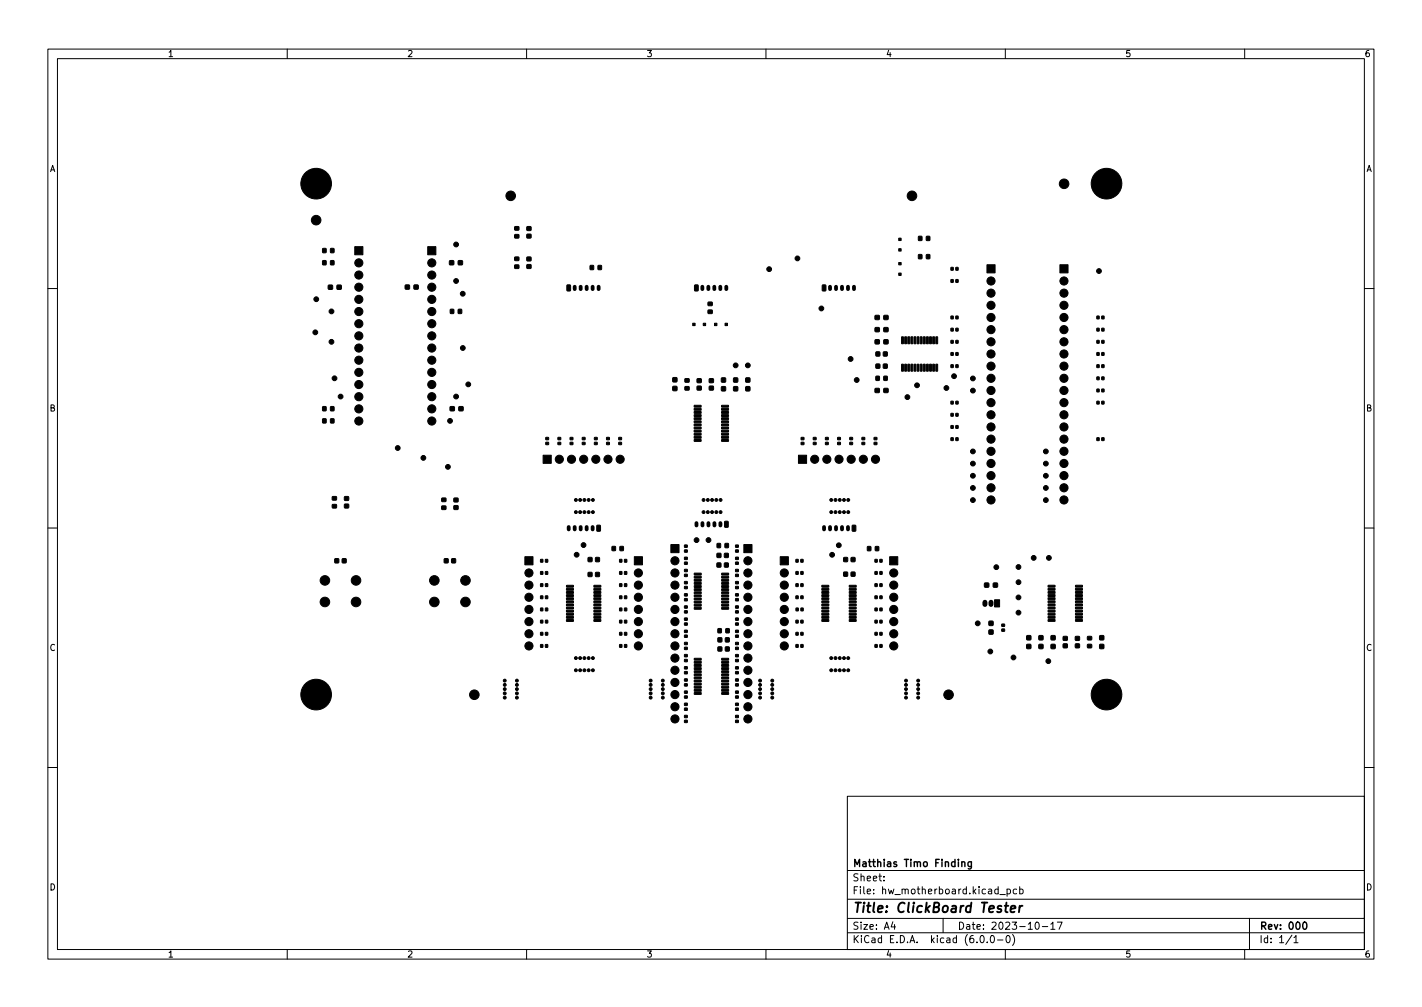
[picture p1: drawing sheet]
<svg xmlns="http://www.w3.org/2000/svg" width="297mm" height="210mm" viewBox="0 0 297 210" stroke-linecap="round" stroke-linejoin="round" font-family="sans-serif">
<defs><g id="words">
<text font-size="2.8" x="178" y="190.6">Title: ClickBoard Tester</text>
<g font-size="2.1">
<text x="178" y="184">Sheet:</text>
<text x="178" y="181">Matthias Timo Finding</text>
<text x="178" y="186.7">File: hw_motherboard.kicad_pcb</text>
<text x="178" y="196.9">KiCad E.D.A. kicad (6.0.0-0)</text>
<text x="178" y="194.1">Size: A4</text>
<text x="200" y="194.1">Date: 2023-10-17</text>
<text x="263" y="194.1">Rev: 000</text>
<text x="263" y="196.9">Id: 1/1</text>
</g>
<g font-size="1.8">
<text x="35" y="11.9">1</text>
<text x="85" y="11.9">2</text>
<text x="135" y="11.9">3</text>
<text x="185" y="11.9">4</text>
<text x="235" y="11.9">5</text>
<text x="285" y="11.9">6</text>
<text x="10.3" y="35.9">A</text>
<text x="285.3" y="35.9">A</text>
<text x="10.3" y="85.9">B</text>
<text x="285.3" y="85.9">B</text>
<text x="10.3" y="135.9">C</text>
<text x="285.3" y="135.9">C</text>
<text x="10.3" y="185.9">D</text>
<text x="285.3" y="185.9">D</text>
<text x="35" y="199.9">1</text>
<text x="85" y="199.9">2</text>
<text x="135" y="199.9">3</text>
<text x="185" y="199.9">4</text>
<text x="235" y="199.9">5</text>
<text x="285" y="199.9">6</text>
</g>
</g></defs>
<g fill="none" stroke="#000" stroke-width=".21">
<path d="M10 10.2h277v190.1h-277zM12 12.2h273v186.1h-273zM60 10.2v2M110 10.2v2M160 10.2v2M210 10.2v2M260 10.2v2M10 60.2h2M285 60.2h2M10 110.2h2M285 110.2h2M10 160.2h2"/>
<path d="M177 166.3h108v32h-108zM285 160.2h2M60 198.3v2M110 198.3v2M160 198.3v2M177 194.8h108M177 191.8h108M177 187.8h108M177 181.8h108M184.6 183.8v.1M184.6 183v.1M186.5 192.5l-.4 1h1"/>
<path d="M186.9 193v1M197 191.8v3M204.9 195.4l.2-.1a.8 .8 0 0 1 .5 .8 .8 .8 0 0 1-.5 .7 1 1 0 0 1-.2-1.4zM206.2 196.7v.1M207 195.5l.2-.2a.8 .8 0 0 1 .5 .8 .8 .8 0 0 1-.5 .7l-.2-.1-.1-.4zM208.4 196.3h1.1M208.9 186.8h1.1M210 198.3v2M210.4 195.4l.1-.1a.8 .8 0 0 1 .5 .8 .8 .8 0 0 1-.5 .7 1 1 0 0 1-.1-1.4zM210.4 185.7l.4-.1 .3 .3-.2 .7h-.5M210.4 185.6v1.5M211.5 195.1a1.72 1.72 0 0 1 0 2.3"/>
<path d="M212.4 185.7l-.5-.1-.3 .3 .2 .7h.6M213 185.7l.4-.1 .3 .3-.1 .7h-.6M213 185.1v1.5M216.4 192.7l.2-.2a.8 .8 0 0 1 .5 .8 .8 .8 0 0 1-.5 .7l-.2-.1-.2-.4zM217.7 193.5h1.2M219.5 193l.4-.5v1.5M219.5 194h.9M220.9 192.5h1l-.7 1.5M260 198.3v2M261 191.8v6.5M269.9 195.3l-1.3 1.9M270.3 195.8l.4-.5v1.5"/>
<path d="M270.3 196.8h.8"/>
</g>
<path d="M200.9 179.9v1M202.9 179.9v1.2l-.3 .3h-.3M200.9 180.1l.2-.2 .4 .1 .1 .9M202.9 180l-.4-.1-.3 .3 .1 .7h.6M272.3 192.6l.2-.1a.8 .8 0 0 1 .5 .8 .8 .8 0 0 1-.5 .7 1 1 0 0 1-.2-1.4z" fill="none" stroke="#000" stroke-width=".3"/>
<path d="M209.9 189.1h.7M211.1 189.8l1-.2-.1-.4h-.7l-.2 1 .2 .3 .6-.1M213 189.1l-.2 1.4M213.6 189.1l-.4 .1-.2 .3" fill="none" stroke="#000" stroke-width=".4"/>
<g fill="#000" stroke="#000" stroke-width=".21">
<path d="M67.4 54.4h.7v.9h-.7zM67.4 51.9h.7v.8h-.7zM69.1 54.4h.6v.9h-.6zM69.1 51.9h.6v.8h-.6zM74.1 51.5h1.7v1.7h-1.7zM89.3 51.5h1.7v1.7h-1.7zM93.9 54.5h.9v.8h-.9zM95.7 54.5h.9v.8h-.9zM107.5 49h.9v.7h-.9zM107.5 47.3h.9v.7h-.9zM107.5 55.3h.9v.7h-.9zM107.5 53.7h.9v.7h-.9z"/>
<path d="M110.1 48.9h.8v.8h-.8zM110.1 47.3h.8v.8h-.8zM110.1 55.3h.8v.7h-.8zM110.1 53.7h.8v.7h-.8zM118.5 59.5h.5l.2 .1v1l-.1 .2-.7-.2zM123.3 55.4h.7v.9h-.7zM124.9 55.4h.7v.9h-.7zM145.1 59.5h.6l.1 .1 .1 1-.2 .2-.6-.2zM171.8 59.5h.5l.2 .1v1l-.1 .2-.6-.2zM187.7 51.9h.5v.5h-.5zM187.7 49.7h.5v.5h-.5zM187.7 57h.5v.5h-.5z"/>
<path d="M187.7 54.8h.5v.5h-.5zM191.9 53.2h.7v.8h-.7zM191.9 49.4h.7v.8h-.7zM193.5 53.2h.7v.8h-.7zM193.5 49.4h.7v.8h-.7zM198.6 55.8h.5v.6h-.5zM198.6 58.4h.5v.5h-.5zM199.7 55.8h.4v.6h-.4zM199.7 58.4h.4v.5h-.4zM206.2 55.3h1.7v1.7h-1.7zM221.4 55.3h1.7v1.7h-1.7zM68.6 59.6h.8v.8h-.8z"/>
<path d="M70.4 59.6h.9v.8h-.9zM84.7 59.5h.8v.8h-.8zM86.5 59.5h.8v.8h-.8zM94.1 64.6h.7v.8h-.7zM95.7 64.6h.7v.8h-.7zM140.6 78.9h.8v.8h-.8zM143.1 79.1h.8v.7h-.8zM144.7 67.5h.5v.5h-.5zM145.6 79.1h.9v.8h-.9zM146.9 67.5h.5v.5h-.5zM147.9 64.8h.9v.6h-.9zM147.9 63.1h.9v.7h-.9z"/>
<path d="M148.2 79.1h.8v.8h-.8zM149.3 67.5h.5v.5h-.5zM150.7 78.9h.8v.9h-.8zM151.5 67.5h.5v.5h-.5zM153.3 78.9h.8v.9h-.8zM155.8 78.9h.8v.9h-.8zM182.8 65.9h.9v.8h-.9zM182.8 71h.9v.8h-.9zM182.8 68.4h.9v.8h-.9zM183 78.6h.7v.8h-.7zM183 76h.8v.9h-.8zM183 73.5h.8v.8h-.8z"/>
<path d="M184.6 65.9h.9v.8h-.9zM184.6 71h.9v.8h-.9zM184.6 68.4h.9v.8h-.9zM184.6 78.6h.7v.8h-.7zM184.5 76h.8v.9h-.8zM184.5 73.5h.8v.8h-.8zM188.4 76.1h.3v1.4h-.4zM188.4 70.3l.3 .1v1.4l-.4-.1zM189 76.1h.4l-.1 1.4h-.3zM189 70.3l.4 .1-.1 1.4-.3-.1zM189.7 76.1h.3v1.4h-.4zM189.7 70.3l.3 .1v1.4l-.4-.1z"/>
<path d="M190.3 76.1h.4l-.1 1.4h-.3zM190.3 70.3l.4 .1-.1 1.4-.3-.1zM191 76.1h.3v1.4h-.4zM191 70.3l.3 .1v1.4l-.4-.1zM191.6 76.1h.4l-.1 1.4h-.3zM191.6 70.3l.4 .1-.1 1.4-.3-.1zM192.3 76.1h.3v1.4h-.4zM192.3 70.3l.3 .1v1.4l-.4-.1zM192.9 76.1h.4l-.1 1.4h-.3zM192.9 70.3l.4 .1-.1 1.4-.3-.1zM193.6 76.1h.3v1.4h-.4zM193.6 70.3l.3 .1v1.4l-.4-.1z"/>
<path d="M194.2 76.1h.4l-.1 1.4h-.3zM194.2 70.3l.4 .1-.1 1.4-.3-.1zM194.9 76.1h.3v1.4h-.4zM194.9 70.3l.3 .1v1.4l-.4-.1zM195.5 76.1h.4l-.1 1.4h-.3zM195.5 70.3l.4 .1-.1 1.4-.3-.1zM198.6 68.5h.5v.6h-.5zM198.6 73.6h.5v.6h-.5zM198.6 71.1h.5v.5h-.5zM198.6 66h.5v.6h-.5zM198.6 76.2h.5v.5h-.5zM199.7 68.5h.4v.6h-.4z"/>
<path d="M199.7 73.6h.4v.6h-.4zM199.7 71.1h.4v.5h-.4zM199.7 66h.4v.6h-.4zM199.7 76.2h.4v.5h-.4zM229.1 68.5h.5v.6h-.5zM229.1 76.2h.5v.5h-.5zM229.1 73.6h.5v.6h-.5zM229.1 66h.5v.6h-.5zM229.1 71.1h.5v.5h-.5zM229.1 78.7h.5v.6h-.5zM230.1 68.5h.5v.6h-.5zM230.1 76.2h.5v.5h-.5z"/>
<path d="M230.1 73.6h.5v.6h-.5zM230.1 66h.5v.6h-.5zM230.1 71.1h.5v.5h-.5zM230.1 78.7h.5v.6h-.5zM67.4 84.9h.7v.9h-.7zM67.4 87.5h.7v.8h-.7zM69.1 84.9h.6v.9h-.6zM69.1 87.5h.6v.8h-.6zM94 84.9h.9v.8h-.9zM95.9 84.9h.8v.8h-.8zM114 91.3h.6v.5h-.6zM114 92.4h.6v.4h-.6z"/>
<path d="M113.5 95h1.6v1.7h-1.6zM116.6 91.3h.5v.5h-.5zM116.6 92.4h.5v.4h-.5zM119.1 91.3h.6v.5h-.6zM119.1 92.4h.6v.4h-.6zM121.6 91.3h.6v.5h-.6zM121.6 92.4h.6v.4h-.6zM124.2 91.3h.5v.5h-.5zM124.2 92.4h.5v.4h-.5zM126.7 91.3h.6v.5h-.6zM126.7 92.4h.6v.4h-.6zM129.3 91.3h.5v.5h-.5z"/>
<path d="M129.3 92.4h.5v.4h-.5zM140.6 80.7h.8v.8h-.8zM143.1 80.7h.8v.7h-.8zM145 84.6h1.4l.1 .4h-1.4zM145 85.3h1.4l.1 .3-1.4 .1zM145 85.9h1.4l.1 .4h-1.4zM145 86.6h1.4l.1 .3-1.4 .1zM145 87.2h1.4l.1 .4h-1.4zM145 87.9h1.4l.1 .3-1.4 .1zM145 88.5h1.4l.1 .4h-1.4zM145 89.2h1.4l.1 .3-1.4 .1zM145 89.8h1.4l.1 .4h-1.4z"/>
<path d="M145 90.5h1.4l.1 .3-1.4 .1zM145 91.1h1.4l.1 .4h-1.4zM145 91.8h1.4l.1 .3-1.4 .1zM145.6 80.6h.9v.8h-.9zM148.2 80.6h.8v.8h-.8zM150.7 91.8h1.4l.1 .3-1.4 .1zM150.7 91.1h1.4l.1 .4h-1.4zM150.7 90.5h1.4l.1 .3-1.4 .1zM150.7 89.8h1.4l.1 .4h-1.4zM150.7 89.2h1.4l.1 .3-1.4 .1zM150.7 88.5h1.4l.1 .4h-1.4zM150.7 87.9h1.4l.1 .3-1.4 .1z"/>
<path d="M150.7 87.2h1.4l.1 .4h-1.4zM150.7 86.6h1.4l.1 .3-1.4 .1zM150.7 85.9h1.4l.1 .4h-1.4zM150.7 85.3h1.4l.1 .3-1.4 .1zM150.7 84.6h1.4l.1 .4h-1.4zM150.7 80.8h.8v.8h-.8zM153.3 80.8h.8v.8h-.8zM155.8 80.8h.8v.8h-.8zM167.4 91.3h.5v.5h-.5zM167.4 92.4h.5v.4h-.5zM166.8 95h1.7v1.7h-1.7zM169.9 91.3h.6v.5h-.6z"/>
<path d="M169.9 92.4h.6v.4h-.6zM172.4 91.3h.6v.5h-.6zM172.4 92.4h.6v.4h-.6zM175 91.3h.5v.5h-.5zM175 92.4h.5v.4h-.5zM177.5 91.3h.6v.5h-.6zM177.5 92.4h.6v.4h-.6zM180.1 91.3h.5v.5h-.5zM180.1 92.4h.5v.4h-.5zM182.8 81.1h.9v.8h-.9zM182.6 91.3h.6v.5h-.6zM182.6 92.4h.6v.4h-.6z"/>
<path d="M184.6 81.1h.9v.8h-.9zM198.6 88.9h.5v.5h-.5zM198.6 91.4h.5v.6h-.5zM198.6 83.8h.5v.5h-.5zM198.6 86.3h.5v.6h-.5zM199.7 88.9h.4v.5h-.4zM199.7 91.4h.4v.6h-.4zM199.7 83.8h.4v.5h-.4zM199.7 86.3h.4v.6h-.4zM229.1 83.8h.5v.5h-.5zM229.1 91.4h.5v.6h-.5zM229.1 81.2h.5v.6h-.5z"/>
<path d="M230.1 83.8h.5v.5h-.5zM230.1 91.4h.5v.6h-.5zM230.1 81.2h.5v.6h-.5zM69.4 105.4h.9v.6h-.9zM69.4 103.7h.9v.7h-.9zM70 116.7h.7v.8h-.7zM71.5 116.7h.8v.8h-.8zM72 105.3h.8v.7h-.8zM72 103.7h.8v.8h-.8zM92.3 105.7h.8v.7h-.8zM92.3 104h.8v.7h-.8zM92.8 116.7h.8v.8h-.8z"/>
<path d="M94.4 116.7h.7v.8h-.7zM94.8 105.6h.9v.7h-.9zM94.8 104h.9v.8h-.9zM109.6 116.2h1.7v1.7h-1.7zM112.9 116.8h.5v.6h-.5zM112.9 119.3h.5v.6h-.5zM113.9 116.8h.5v.6h-.5zM113.9 119.3h.5v.6h-.5zM122.9 116.4h.7v.8h-.7zM124.4 116.4h.8v.8h-.8zM124.7 109.7l.5-.1 .2 .2v.9l-.1 .2-.6-.1zM127.9 114.1h.6v.8h-.6z"/>
<path d="M129.4 119.3h.5v.6h-.5zM129.4 116.8h.5v.6h-.5zM129.5 114.1h.7v.8h-.7zM130.5 119.3h.4v.6h-.4zM130.5 116.8h.4v.6h-.4zM132.5 116.2h1.7v1.7h-1.7zM140.1 113.7h1.7v1.7h-1.7zM143 118.9h.6v.4h-.6zM143 117.4h.6v.4h-.6zM143 116.3h.6v.5h-.6zM143 114.8h.6v.5h-.6zM143 113.8h.6v.5h-.6z"/>
<path d="M145 119.7h1.4l.1 .3-1.4 .1zM149.8 113.5h.7v.8h-.7zM149.8 117.6h.8v.8h-.8zM149.8 115.6h.8v.8h-.8zM150.8 119.7h1.3l.1 .3-1.4 .1zM151.5 113.5h.6v.8h-.6zM151.4 108.9l.5-.1 .2 .1v1l-.1 .2-.6-.1zM151.3 117.6h.8v.8h-.8zM151.3 115.6h.8v.8h-.8zM153.7 114.8h.5v.5h-.5zM153.7 113.8h.5v.5h-.5zM153.7 118.9h.5v.4h-.5z"/>
<path d="M153.7 117.4h.5v.4h-.5zM153.7 116.3h.5v.5h-.5zM155.4 113.7h1.7v1.7h-1.7zM163 116.2h1.7v1.7h-1.7zM166.3 116.8h.4v.6h-.4zM166.3 119.3h.4v.6h-.4zM167.3 116.8h.4v.6h-.4zM167.3 119.3h.4v.6h-.4zM176.3 116.4h.7v.8h-.7zM177.8 116.4h.8v.8h-.8zM178 109.7l.6-.1 .2 .2v.9l-.1 .2-.7-.1zM181.2 114.1h.7v.9h-.7z"/>
<path d="M182.8 119.3h.4v.6h-.4zM182.8 116.8h.4v.6h-.4zM182.9 114.1h.6v.9h-.6zM183.8 119.3h.5v.6h-.5zM183.8 116.8h.5v.6h-.5zM185.8 116.2h1.7v1.7h-1.7zM112.9 127h.5v.5h-.5zM112.9 129.5h.5v.6h-.5zM112.9 132h.5v.6h-.5zM112.9 134.6h.5v.5h-.5zM112.9 124.4h.5v.6h-.5zM112.9 121.9h.5v.5h-.5z"/>
<path d="M113.9 127h.5v.5h-.5zM113.9 129.5h.5v.6h-.5zM113.9 132h.5v.6h-.5zM113.9 134.6h.5v.5h-.5zM113.9 124.4h.5v.6h-.5zM113.9 121.9h.5v.5h-.5zM118.3 122.2h1.4l.1 .3-1.4 .1zM118.3 122.9h1.4l.1 .3h-1.4zM118.3 123.5h1.4l.1 .3-1.4 .1zM118.3 124.2h1.4l.1 .3h-1.4zM118.3 124.8h1.4l.1 .3-1.4 .1zM118.3 125.5h1.4l.1 .3h-1.4z"/>
<path d="M118.3 126.1h1.4l.1 .3-1.4 .1zM118.3 126.8h1.4l.1 .3h-1.4zM118.3 127.4h1.4l.1 .3-1.4 .1zM118.3 128.1h1.4l.1 .3h-1.4zM118.3 128.7h1.4l.1 .3-1.4 .1zM118.3 129.4h1.4l.1 .3h-1.4zM122.9 119.5h.7v.9h-.7zM124.1 129.4h1.4v.3h-1.4zM124.1 128.7h1.4v.3l-1.4 .1zM124.1 128.1h1.4v.3h-1.4zM124.1 127.4h1.4v.3l-1.4 .1zM124.1 126.8h1.4v.3h-1.4z"/>
<path d="M124.1 126.1h1.4v.3l-1.4 .1zM124.1 125.5h1.4v.3h-1.4zM124.1 124.8h1.4v.3l-1.4 .1zM124.1 124.2h1.4v.3h-1.4zM124.1 123.5h1.4v.3l-1.4 .1zM124.1 122.9h1.4v.3h-1.4zM124.1 122.2h1.4v.3l-1.4 .1zM124.4 119.5h.8v.9h-.8zM129.4 132h.5v.6h-.5zM129.4 129.5h.5v.6h-.5zM129.4 121.9h.5v.5h-.5zM129.4 127h.5v.5h-.5z"/>
<path d="M129.4 124.4h.5v.6h-.5zM129.4 134.6h.5v.5h-.5zM130.5 132h.4v.6h-.4zM130.5 129.5h.4v.6h-.4zM130.5 121.9h.4v.5h-.4zM130.5 127h.4v.5h-.4zM130.5 124.4h.4v.6h-.4zM130.5 134.6h.4v.5h-.4zM143 119.9h.6v.5h-.6zM143 122.4h.6v.5h-.6zM143 121.4h.6v.5h-.6zM143 139.2h.6v.5h-.6z"/>
<path d="M143 131.6h.6v.4h-.6zM143 132.6h.6v.5h-.6zM143 126.5h.6v.5h-.6zM143 127.5h.6v.5h-.6zM143 124h.6v.4h-.6zM143 125h.6v.4h-.6zM143 129h.6v.5h-.6zM143 130.1h.6v.4h-.6zM143 134.1h.6v.5h-.6zM143 135.1h.6v.5h-.6zM143 136.7h.6v.4h-.6zM143 137.7h.6v.4h-.6z"/>
<path d="M145 137.5h1.4l.1 .3h-1.4zM145 138.1h1.4l.1 .3-1.4 .1zM145 138.8h1.4l.1 .3h-1.4zM145 139.4h1.4l.1 .3-1.4 .1zM145 120.3h1.4l.1 .4h-1.4zM145 121h1.4l.1 .3-1.4 .1zM145 121.6h1.4l.1 .4h-1.4zM145 122.3h1.4l.1 .3-1.4 .1zM145 122.9h1.4l.1 .4h-1.4zM145 123.6h1.4l.1 .3-1.4 .1zM145 124.2h1.4l.1 .4h-1.4zM145 124.9h1.4l.1 .3-1.4 .1z"/>
<path d="M145 125.5h1.4l.1 .4h-1.4zM145 126.2h1.4l.1 .3-1.4 .1zM145 126.8h1.4l.1 .4h-1.4zM150 131.3h.7v.8h-.7zM150.8 139.4h1.3l.1 .3-1.4 .1zM150.8 138.8h1.3l.1 .3h-1.4zM150.8 138.1h1.3l.1 .3-1.4 .1zM150.8 137.5h1.3l.1 .3h-1.4zM150.8 126.8h1.3l.1 .4h-1.4zM150.8 126.2h1.3l.1 .3-1.4 .1zM150.8 125.5h1.3l.1 .4h-1.4zM150.8 124.9h1.3l.1 .3-1.4 .1z"/>
<path d="M150.8 124.2h1.3l.1 .4h-1.4zM150.8 123.6h1.3l.1 .3-1.4 .1zM150.8 122.9h1.3l.1 .4h-1.4zM150.8 122.3h1.3l.1 .3-1.4 .1zM150.8 121.6h1.3l.1 .4h-1.4zM150.8 121h1.3l.1 .3-1.4 .1zM150.8 120.3h1.3l.1 .4h-1.4zM150 135.1h.8v.8h-.8zM150 133.2h.8v.8h-.8zM151.6 131.3h.7v.8h-.7zM151.5 135.1h.8v.8h-.8zM151.5 133.2h.8v.8h-.8z"/>
<path d="M153.7 127.5h.5v.5h-.5zM153.7 126.5h.5v.5h-.5zM153.7 130.1h.5v.4h-.5zM153.7 129h.5v.5h-.5zM153.7 119.9h.5v.5h-.5zM153.7 135.1h.5v.5h-.5zM153.7 134.1h.5v.5h-.5zM153.7 139.2h.5v.5h-.5zM153.7 132.6h.5v.5h-.5zM153.7 131.6h.5v.4h-.5zM153.7 137.7h.5v.4h-.5zM153.7 136.7h.5v.4h-.5z"/>
<path d="M153.7 122.4h.5v.5h-.5zM153.7 121.4h.5v.5h-.5zM153.7 125h.5v.4h-.5zM153.7 124h.5v.4h-.5zM166.3 121.9h.4v.5h-.4zM166.3 129.5h.4v.6h-.4zM166.3 132h.4v.6h-.4zM166.3 124.4h.4v.6h-.4zM166.3 134.6h.4v.5h-.4zM166.3 127h.5v.5h-.5zM167.3 121.9h.4v.5h-.4zM167.3 129.5h.4v.6h-.4z"/>
<path d="M167.3 132h.4v.6h-.4zM167.3 124.4h.4v.6h-.4zM167.3 134.6h.4v.5h-.4zM167.3 127h.5v.5h-.5zM171.7 122.2h1.4v.3l-1.4 .1zM171.7 122.9h1.4v.3h-1.4zM171.7 123.5h1.4v.3l-1.4 .1zM171.7 124.2h1.4v.3h-1.4zM171.7 124.8h1.4v.3l-1.4 .1zM171.7 125.5h1.4v.3h-1.4zM171.7 126.1h1.4v.3l-1.4 .1zM171.7 126.8h1.4v.3h-1.4z"/>
<path d="M171.7 127.4h1.4v.3l-1.4 .1zM171.7 128.1h1.4v.3h-1.4zM171.7 128.7h1.4v.3l-1.4 .1zM171.7 129.4h1.4v.3h-1.4zM176.3 119.5h.7v.8h-.7zM177.4 129.4h1.4l.1 .3h-1.5zM177.4 128.7h1.4l.1 .3-1.5 .1zM177.4 128.1h1.4l.1 .3h-1.5zM177.4 127.4h1.4l.1 .3-1.5 .1zM177.4 126.8h1.4l.1 .3h-1.5zM177.4 126.1h1.4l.1 .3-1.5 .1zM177.4 125.5h1.4l.1 .3h-1.5z"/>
<path d="M177.4 124.8h1.4l.1 .3-1.5 .1zM177.4 124.2h1.4l.1 .3h-1.5zM177.4 123.5h1.4l.1 .3-1.5 .1zM177.4 122.9h1.4l.1 .3h-1.5zM177.4 122.2h1.4l.1 .3-1.5 .1zM177.8 119.5h.8v.8h-.8zM182.8 134.6h.4v.5h-.4zM182.8 132h.4v.6h-.4zM182.8 121.9h.4v.5h-.4zM182.8 129.5h.4v.6h-.4zM182.8 127h.4v.5h-.4zM182.8 124.4h.4v.6h-.4z"/>
<path d="M183.8 134.6h.5v.5h-.5zM183.8 132h.5v.6h-.5zM183.8 121.9h.5v.5h-.5zM183.8 129.5h.5v.6h-.5zM183.8 127h.5v.5h-.5zM183.8 124.4h.5v.6h-.5zM205.7 121.8h.8v.8h-.8zM206.6 129.7h.8v.9h-.8zM206.6 131.6h.8v.8h-.8zM207.5 121.8h.8v.8h-.8zM207.8 125.2h1v1.5h-1zM209.3 131.3h.5v.5h-.5z"/>
<path d="M209.3 130.3h.5v.5h-.5zM214.5 132.7h.8v.9h-.8zM214.5 134.6h.8v.8h-.8zM217 132.7h.8v.9h-.8zM217 134.6h.8v.8h-.8zM219.6 134.6h.8v.8h-.8zM219.6 132.7h.8v.9h-.8zM218.9 122.2h1.4l.1 .3-1.4 .1zM218.9 122.9h1.4l.1 .3h-1.4zM218.9 123.5h1.4l.1 .3-1.4 .1zM218.9 124.2h1.4l.1 .3h-1.4zM218.9 124.8h1.4l.1 .3-1.4 .1z"/>
<path d="M218.9 125.5h1.4l.1 .3h-1.4zM218.9 126.1h1.4l.1 .3-1.4 .1zM218.9 126.8h1.4l.1 .3h-1.4zM218.9 127.4h1.4l.1 .3-1.4 .1zM218.9 128.1h1.4l.1 .3h-1.4zM218.9 128.7h1.4l.1 .3-1.4 .1zM218.9 129.4h1.4l.1 .3h-1.4zM222.1 132.9h.8v.8h-.8zM222.1 134.5h.8v.7h-.8zM224.7 132.9h.8v.8h-.8zM224.7 134.5h.8v.7h-.8zM224.7 129.4h1.4v.3h-1.4z"/>
<path d="M224.7 128.7h1.4v.3l-1.4 .1zM224.7 128.1h1.4v.3h-1.4zM224.7 127.4h1.4v.3l-1.4 .1zM224.7 126.8h1.4v.3h-1.4zM224.7 126.1h1.4v.3l-1.4 .1zM224.7 125.5h1.4v.3h-1.4zM224.7 124.8h1.4v.3l-1.4 .1zM224.7 124.2h1.4v.3h-1.4zM224.7 123.5h1.4v.3l-1.4 .1zM224.7 122.9h1.4v.3h-1.4zM224.7 122.2h1.4v.3l-1.4 .1zM227.2 134.6h.8v.6h-.8z"/>
<path d="M227.2 132.9h.8v.7h-.8zM229.7 132.7h.8v.9h-.8zM229.7 134.6h.8v.8h-.8zM143 144.3h.6v.4h-.6zM143 145.3h.6v.5h-.6zM143 149.4h.6v.4h-.6zM143 150.4h.6v.4h-.6zM143 140.2h.6v.5h-.6zM143 141.7h.6v.5h-.6zM143 142.8h.6v.4h-.6zM143 146.8h.6v.5h-.6zM143 147.8h.6v.5h-.6z"/>
<path d="M145 140.1h1.4l.1 .3h-1.4zM145 140.7h1.4l.1 .3-1.4 .1zM145 141.4h1.4l.1 .3h-1.4zM145 142h1.4l.1 .3-1.4 .1zM145 142.7h1.4l.1 .3h-1.4zM145 143.3h1.4l.1 .3-1.4 .1zM145 144h1.4l.1 .3h-1.4zM145 144.6h1.4l.1 .3-1.4 .1zM150.8 144.6h1.3l.1 .3-1.4 .1zM150.8 144h1.3l.1 .3h-1.4zM150.8 143.3h1.3l.1 .3-1.4 .1zM150.8 142.7h1.3l.1 .3h-1.4z"/>
<path d="M150.8 142h1.3l.1 .3-1.4 .1zM150.8 141.4h1.3l.1 .3h-1.4zM150.8 140.7h1.3l.1 .3-1.4 .1zM150.8 140.1h1.3l.1 .3h-1.4zM153.7 142.8h.5v.4h-.5zM153.7 141.7h.5v.5h-.5zM153.7 145.3h.5v.5h-.5zM153.7 144.3h.5v.4h-.5zM153.7 147.8h.5v.5h-.5zM153.7 146.8h.5v.5h-.5zM153.7 140.2h.5v.5h-.5zM153.7 150.4h.5v.4h-.5z"/>
<path d="M153.7 149.4h.5v.4h-.5z"/>
<circle cx="63.6" cy="38.3" r=".4"/>
<circle cx="64.3" cy="36.7" r=".4"/>
<circle cx="66" cy="35.9" r=".4"/>
<circle cx="66" cy="38.3" r="3.2"/>
<circle cx="67.7" cy="36.7" r=".4"/>
<circle cx="68.4" cy="38.3" r=".4"/>
<circle cx="222.3" cy="38.4" r="1"/>
<circle cx="228.7" cy="38.3" r=".4"/>
<circle cx="229.4" cy="36.7" r=".4"/>
<circle cx="231.1" cy="35.9" r=".4"/>
<circle cx="231.1" cy="38.3" r="3.2"/>
<circle cx="232.8" cy="36.7" r=".4"/>
<circle cx="233.5" cy="38.3" r=".4"/>
<circle cx="64.3" cy="40" r=".4"/>
<circle cx="66" cy="46" r="1"/>
<circle cx="66" cy="40.7" r=".4"/>
<circle cx="67.7" cy="40" r=".4"/>
<circle cx="75" cy="60" r=".85"/>
<circle cx="75" cy="57.4" r=".85"/>
<circle cx="75" cy="54.9" r=".85"/>
<circle cx="90.2" cy="54.9" r=".85"/>
<circle cx="90.2" cy="60" r=".85"/>
<circle cx="90.2" cy="57.4" r=".85"/>
<circle cx="95.3" cy="51" r=".5"/>
<circle cx="95.3" cy="58.7" r=".5"/>
<circle cx="106.7" cy="40.9" r="1"/>
<circle cx="160.7" cy="56.2" r=".5"/>
<circle cx="166.6" cy="54" r=".5"/>
<circle cx="190.5" cy="40.9" r="1"/>
<circle cx="207" cy="58.7" r=".85"/>
<circle cx="222.2" cy="58.7" r=".85"/>
<circle cx="229.4" cy="40" r=".4"/>
<circle cx="229.6" cy="56.6" r=".5"/>
<circle cx="231.1" cy="40.7" r=".4"/>
<circle cx="232.8" cy="40" r=".4"/>
<circle cx="65.9" cy="69.4" r=".5"/>
<circle cx="66.1" cy="62.5" r=".5"/>
<circle cx="69.2" cy="65" r=".5"/>
<circle cx="69.2" cy="71.4" r=".5"/>
<circle cx="69.9" cy="79" r=".5"/>
<circle cx="75" cy="77.7" r=".85"/>
<circle cx="75" cy="62.5" r=".85"/>
<circle cx="75" cy="72.7" r=".85"/>
<circle cx="75" cy="65" r=".85"/>
<circle cx="75" cy="75.2" r=".85"/>
<circle cx="75" cy="67.6" r=".85"/>
<circle cx="75" cy="70.1" r=".85"/>
<circle cx="90.2" cy="65" r=".85"/>
<circle cx="90.2" cy="75.2" r=".85"/>
<circle cx="90.2" cy="72.7" r=".85"/>
<circle cx="90.2" cy="77.7" r=".85"/>
<circle cx="90.2" cy="62.5" r=".85"/>
<circle cx="90.2" cy="67.6" r=".85"/>
<circle cx="90.2" cy="70.1" r=".85"/>
<circle cx="96.7" cy="61.3" r=".5"/>
<circle cx="96.7" cy="72.7" r=".5"/>
<circle cx="153.7" cy="76.3" r=".5"/>
<circle cx="156.2" cy="76.3" r=".5"/>
<circle cx="171.6" cy="64.4" r=".5"/>
<circle cx="177.7" cy="75" r=".5"/>
<circle cx="179" cy="79.3" r=".5"/>
<circle cx="199.3" cy="78.5" r=".5"/>
<circle cx="203.2" cy="79" r=".5"/>
<circle cx="207" cy="61.2" r=".85"/>
<circle cx="207" cy="68.8" r=".85"/>
<circle cx="207" cy="71.4" r=".85"/>
<circle cx="207" cy="66.3" r=".85"/>
<circle cx="207" cy="79" r=".85"/>
<circle cx="207" cy="73.9" r=".85"/>
<circle cx="207" cy="76.4" r=".85"/>
<circle cx="207" cy="63.7" r=".85"/>
<circle cx="222.2" cy="76.4" r=".85"/>
<circle cx="222.2" cy="61.2" r=".85"/>
<circle cx="222.2" cy="66.3" r=".85"/>
<circle cx="222.2" cy="79" r=".85"/>
<circle cx="222.2" cy="71.4" r=".85"/>
<circle cx="222.2" cy="63.7" r=".85"/>
<circle cx="222.2" cy="73.9" r=".85"/>
<circle cx="222.2" cy="68.8" r=".85"/>
<circle cx="71.1" cy="82.8" r=".5"/>
<circle cx="75" cy="80.3" r=".85"/>
<circle cx="75" cy="82.8" r=".85"/>
<circle cx="75" cy="87.9" r=".85"/>
<circle cx="75" cy="85.4" r=".85"/>
<circle cx="83.1" cy="93.5" r=".5"/>
<circle cx="88.4" cy="95.6" r=".5"/>
<circle cx="90.2" cy="82.8" r=".85"/>
<circle cx="90.2" cy="80.3" r=".85"/>
<circle cx="90.2" cy="87.9" r=".85"/>
<circle cx="90.2" cy="85.4" r=".85"/>
<circle cx="93.6" cy="97.5" r=".5"/>
<circle cx="94" cy="87.9" r=".5"/>
<circle cx="95.3" cy="82.8" r=".5"/>
<circle cx="97.8" cy="80.3" r=".5"/>
<circle cx="116.8" cy="95.9" r=".85"/>
<circle cx="119.4" cy="95.9" r=".85"/>
<circle cx="121.9" cy="95.9" r=".85"/>
<circle cx="124.5" cy="95.9" r=".85"/>
<circle cx="127" cy="95.9" r=".85"/>
<circle cx="129.5" cy="95.9" r=".85"/>
<circle cx="170.2" cy="95.9" r=".85"/>
<circle cx="172.7" cy="95.9" r=".85"/>
<circle cx="175.3" cy="95.9" r=".85"/>
<circle cx="177.8" cy="95.9" r=".85"/>
<circle cx="180.3" cy="95.9" r=".85"/>
<circle cx="182.9" cy="95.9" r=".85"/>
<circle cx="189.5" cy="82.9" r=".5"/>
<circle cx="191.6" cy="80.4" r=".5"/>
<circle cx="197.7" cy="81" r=".5"/>
<circle cx="203.2" cy="96.8" r=".5"/>
<circle cx="203.2" cy="94.3" r=".5"/>
<circle cx="203.2" cy="81.6" r=".5"/>
<circle cx="203.2" cy="99.3" r=".5"/>
<circle cx="207" cy="81.5" r=".85"/>
<circle cx="207" cy="91.7" r=".85"/>
<circle cx="207" cy="94.2" r=".85"/>
<circle cx="207" cy="84.1" r=".85"/>
<circle cx="207" cy="96.8" r=".85"/>
<circle cx="207" cy="86.6" r=".85"/>
<circle cx="207" cy="89.1" r=".85"/>
<circle cx="207" cy="99.3" r=".85"/>
<circle cx="218.5" cy="99.3" r=".5"/>
<circle cx="218.5" cy="94.3" r=".5"/>
<circle cx="218.5" cy="96.8" r=".5"/>
<circle cx="222.2" cy="94.2" r=".85"/>
<circle cx="222.2" cy="84.1" r=".85"/>
<circle cx="222.2" cy="89.1" r=".85"/>
<circle cx="222.2" cy="86.6" r=".85"/>
<circle cx="222.2" cy="99.3" r=".85"/>
<circle cx="222.2" cy="96.8" r=".85"/>
<circle cx="222.2" cy="81.5" r=".85"/>
<circle cx="222.2" cy="91.7" r=".85"/>
<circle cx="110.5" cy="119.6" r=".85"/>
<circle cx="120.3" cy="104.4" r=".3"/>
<circle cx="120.3" cy="106.9" r=".3"/>
<circle cx="120.5" cy="115.8" r=".5"/>
<circle cx="121.2" cy="106.9" r=".3"/>
<circle cx="121.2" cy="104.4" r=".3"/>
<circle cx="121.9" cy="113.8" r=".5"/>
<circle cx="122.1" cy="106.9" r=".3"/>
<circle cx="122.1" cy="104.4" r=".3"/>
<circle cx="123" cy="104.4" r=".3"/>
<circle cx="123" cy="106.9" r=".3"/>
<circle cx="123.8" cy="104.4" r=".3"/>
<circle cx="123.8" cy="106.9" r=".3"/>
<circle cx="133.3" cy="119.6" r=".85"/>
<circle cx="141" cy="117.1" r=".85"/>
<circle cx="141" cy="119.6" r=".85"/>
<circle cx="145.5" cy="112.8" r=".5"/>
<circle cx="147" cy="104.4" r=".3"/>
<circle cx="147" cy="106.9" r=".3"/>
<circle cx="147.9" cy="106.9" r=".3"/>
<circle cx="147.9" cy="104.4" r=".3"/>
<circle cx="148" cy="112.8" r=".5"/>
<circle cx="148.7" cy="104.4" r=".3"/>
<circle cx="148.7" cy="106.9" r=".3"/>
<circle cx="149.6" cy="106.9" r=".3"/>
<circle cx="149.6" cy="104.4" r=".3"/>
<circle cx="150.5" cy="104.4" r=".3"/>
<circle cx="150.5" cy="106.9" r=".3"/>
<circle cx="156.2" cy="117.1" r=".85"/>
<circle cx="156.2" cy="119.6" r=".85"/>
<circle cx="163.8" cy="119.6" r=".85"/>
<circle cx="173.6" cy="104.4" r=".3"/>
<circle cx="173.6" cy="106.9" r=".3"/>
<circle cx="173.8" cy="115.8" r=".5"/>
<circle cx="174.5" cy="106.9" r=".3"/>
<circle cx="174.5" cy="104.4" r=".3"/>
<circle cx="175.2" cy="113.8" r=".5"/>
<circle cx="175.4" cy="104.4" r=".3"/>
<circle cx="175.4" cy="106.9" r=".3"/>
<circle cx="176.3" cy="104.4" r=".3"/>
<circle cx="176.3" cy="106.9" r=".3"/>
<circle cx="177.2" cy="104.4" r=".3"/>
<circle cx="177.2" cy="106.9" r=".3"/>
<circle cx="186.7" cy="119.6" r=".85"/>
<circle cx="203.2" cy="104.4" r=".5"/>
<circle cx="203.2" cy="101.9" r=".5"/>
<circle cx="207" cy="104.4" r=".85"/>
<circle cx="207" cy="101.8" r=".85"/>
<circle cx="208.1" cy="118.4" r=".5"/>
<circle cx="212.7" cy="118.4" r=".5"/>
<circle cx="215.9" cy="116.5" r=".5"/>
<circle cx="218.5" cy="101.9" r=".5"/>
<circle cx="218.5" cy="104.4" r=".5"/>
<circle cx="219.1" cy="116.5" r=".5"/>
<circle cx="222.2" cy="104.4" r=".85"/>
<circle cx="222.2" cy="101.8" r=".85"/>
<circle cx="67.9" cy="121.2" r="1"/>
<circle cx="67.9" cy="125.7" r="1"/>
<circle cx="74.4" cy="121.2" r="1"/>
<circle cx="74.4" cy="125.7" r="1"/>
<circle cx="90.7" cy="121.2" r="1"/>
<circle cx="90.7" cy="125.7" r="1"/>
<circle cx="97.2" cy="121.2" r="1"/>
<circle cx="97.2" cy="125.7" r="1"/>
<circle cx="110.5" cy="132.3" r=".85"/>
<circle cx="110.5" cy="134.9" r=".85"/>
<circle cx="110.5" cy="129.8" r=".85"/>
<circle cx="110.5" cy="127.2" r=".85"/>
<circle cx="110.5" cy="124.7" r=".85"/>
<circle cx="110.5" cy="122.2" r=".85"/>
<circle cx="120.3" cy="139.9" r=".3"/>
<circle cx="120.3" cy="137.4" r=".3"/>
<circle cx="121.2" cy="137.4" r=".3"/>
<circle cx="121.2" cy="139.9" r=".3"/>
<circle cx="122.1" cy="137.4" r=".3"/>
<circle cx="122.1" cy="139.9" r=".3"/>
<circle cx="123" cy="139.9" r=".3"/>
<circle cx="123" cy="137.4" r=".3"/>
<circle cx="123.8" cy="137.4" r=".3"/>
<circle cx="123.8" cy="139.9" r=".3"/>
<circle cx="133.3" cy="129.8" r=".85"/>
<circle cx="133.3" cy="132.3" r=".85"/>
<circle cx="133.3" cy="134.9" r=".85"/>
<circle cx="133.3" cy="127.2" r=".85"/>
<circle cx="133.3" cy="122.2" r=".85"/>
<circle cx="133.3" cy="124.7" r=".85"/>
<circle cx="141" cy="132.3" r=".85"/>
<circle cx="141" cy="134.9" r=".85"/>
<circle cx="141" cy="129.8" r=".85"/>
<circle cx="141" cy="137.4" r=".85"/>
<circle cx="141" cy="139.9" r=".85"/>
<circle cx="141" cy="127.2" r=".85"/>
<circle cx="141" cy="124.7" r=".85"/>
<circle cx="141" cy="122.2" r=".85"/>
<circle cx="156.2" cy="132.3" r=".85"/>
<circle cx="156.2" cy="129.8" r=".85"/>
<circle cx="156.2" cy="134.9" r=".85"/>
<circle cx="156.2" cy="139.9" r=".85"/>
<circle cx="156.2" cy="137.4" r=".85"/>
<circle cx="156.2" cy="127.2" r=".85"/>
<circle cx="156.2" cy="124.7" r=".85"/>
<circle cx="156.2" cy="122.2" r=".85"/>
<circle cx="163.8" cy="129.8" r=".85"/>
<circle cx="163.8" cy="132.3" r=".85"/>
<circle cx="163.8" cy="134.9" r=".85"/>
<circle cx="163.8" cy="127.2" r=".85"/>
<circle cx="163.8" cy="124.7" r=".85"/>
<circle cx="163.8" cy="122.2" r=".85"/>
<circle cx="173.6" cy="139.9" r=".3"/>
<circle cx="173.6" cy="137.4" r=".3"/>
<circle cx="174.5" cy="137.4" r=".3"/>
<circle cx="174.5" cy="139.9" r=".3"/>
<circle cx="175.4" cy="137.4" r=".3"/>
<circle cx="175.4" cy="139.9" r=".3"/>
<circle cx="176.3" cy="137.4" r=".3"/>
<circle cx="176.3" cy="139.9" r=".3"/>
<circle cx="177.2" cy="137.4" r=".3"/>
<circle cx="177.2" cy="139.9" r=".3"/>
<circle cx="186.7" cy="129.8" r=".85"/>
<circle cx="186.7" cy="132.3" r=".85"/>
<circle cx="186.7" cy="134.9" r=".85"/>
<circle cx="186.7" cy="127.2" r=".85"/>
<circle cx="186.7" cy="124.7" r=".85"/>
<circle cx="186.7" cy="122.2" r=".85"/>
<circle cx="204.2" cy="130.2" r=".5"/>
<circle cx="206.9" cy="136" r=".5"/>
<circle cx="211.7" cy="137.3" r=".5"/>
<circle cx="212.7" cy="121.6" r=".5"/>
<circle cx="212.7" cy="124.7" r=".5"/>
<circle cx="212.7" cy="127.9" r=".5"/>
<circle cx="219" cy="138" r=".5"/>
<circle cx="63.6" cy="145" r=".4"/>
<circle cx="64.3" cy="146.7" r=".4"/>
<circle cx="64.3" cy="143.3" r=".4"/>
<circle cx="66" cy="142.6" r=".4"/>
<circle cx="66" cy="147.4" r=".4"/>
<circle cx="66" cy="145" r="3.2"/>
<circle cx="67.7" cy="146.7" r=".4"/>
<circle cx="67.7" cy="143.3" r=".4"/>
<circle cx="68.4" cy="145" r=".4"/>
<circle cx="99.1" cy="145.1" r="1"/>
<circle cx="105.4" cy="143.9" r=".3"/>
<circle cx="105.4" cy="142.1" r=".3"/>
<circle cx="105.4" cy="143" r=".3"/>
<circle cx="105.4" cy="144.8" r=".3"/>
<circle cx="105.4" cy="145.7" r=".3"/>
<circle cx="108" cy="142.1" r=".3"/>
<circle cx="108" cy="144.8" r=".3"/>
<circle cx="108" cy="143.9" r=".3"/>
<circle cx="108" cy="143" r=".3"/>
<circle cx="108" cy="145.7" r=".3"/>
<circle cx="135.9" cy="143.9" r=".3"/>
<circle cx="135.9" cy="142.1" r=".3"/>
<circle cx="135.9" cy="144.8" r=".3"/>
<circle cx="135.9" cy="143" r=".3"/>
<circle cx="135.9" cy="145.7" r=".3"/>
<circle cx="138.5" cy="142.1" r=".3"/>
<circle cx="138.5" cy="143" r=".3"/>
<circle cx="138.5" cy="145.7" r=".3"/>
<circle cx="138.5" cy="143.9" r=".3"/>
<circle cx="138.5" cy="144.8" r=".3"/>
<circle cx="141" cy="147.6" r=".85"/>
<circle cx="141" cy="150.1" r=".85"/>
<circle cx="141" cy="142.5" r=".85"/>
<circle cx="141" cy="145" r=".85"/>
<circle cx="156.2" cy="147.6" r=".85"/>
<circle cx="156.2" cy="145" r=".85"/>
<circle cx="156.2" cy="150.1" r=".85"/>
<circle cx="156.2" cy="142.5" r=".85"/>
<circle cx="158.8" cy="143" r=".3"/>
<circle cx="158.8" cy="145.7" r=".3"/>
<circle cx="158.8" cy="144.8" r=".3"/>
<circle cx="158.8" cy="142.1" r=".3"/>
<circle cx="158.8" cy="143.9" r=".3"/>
<circle cx="161.3" cy="142.1" r=".3"/>
<circle cx="161.3" cy="143.9" r=".3"/>
<circle cx="161.3" cy="144.8" r=".3"/>
<circle cx="161.3" cy="143" r=".3"/>
<circle cx="161.3" cy="145.7" r=".3"/>
<circle cx="189.3" cy="143.9" r=".3"/>
<circle cx="189.3" cy="142.1" r=".3"/>
<circle cx="189.3" cy="143" r=".3"/>
<circle cx="189.3" cy="145.7" r=".3"/>
<circle cx="189.3" cy="144.8" r=".3"/>
<circle cx="191.8" cy="143" r=".3"/>
<circle cx="191.8" cy="142.1" r=".3"/>
<circle cx="191.8" cy="144.8" r=".3"/>
<circle cx="191.8" cy="145.7" r=".3"/>
<circle cx="191.8" cy="143.9" r=".3"/>
<circle cx="198.1" cy="145.1" r="1"/>
<circle cx="228.7" cy="145" r=".4"/>
<circle cx="229.4" cy="143.3" r=".4"/>
<circle cx="229.4" cy="146.7" r=".4"/>
<circle cx="231.1" cy="142.6" r=".4"/>
<circle cx="231.1" cy="147.4" r=".4"/>
<circle cx="231.1" cy="145" r="3.2"/>
<circle cx="232.8" cy="143.3" r=".4"/>
<circle cx="232.8" cy="146.7" r=".4"/>
<circle cx="233.5" cy="145" r=".4"/>
</g>
<path d="M205.7 125.8v.4M207 125.8v.4" fill="none" stroke="#000" stroke-width="1.1"/>
<g fill="none" stroke="#000" stroke-width=".8">
<path d="M120 59.9v.5M121.3 59.9v.5M122.5 59.9v.5M123.8 59.9v.5M125 59.9v.5M146.7 59.9v.5M148 59.9v.5M149.2 59.9v.5M150.5 59.9v.5M151.7 59.9v.5M173.4 59.9v.5M174.6 59.9v.5"/>
<path d="M175.9 59.9v.5M177.1 59.9v.5M178.4 59.9v.5M118.8 110v.5M120 110v.5M121.3 110v.5M122.5 110v.5M123.8 110v.5M145.5 109.2v.5M146.7 109.2v.5M148 109.2v.5M149.2 109.2v.5"/>
<path d="M150.5 109.2v.5M172.1 110v.5M173.4 110v.5M174.6 110v.5M175.9 110v.5M177.1 110v.5"/>
</g>
<use href="#words"/>
</svg>
